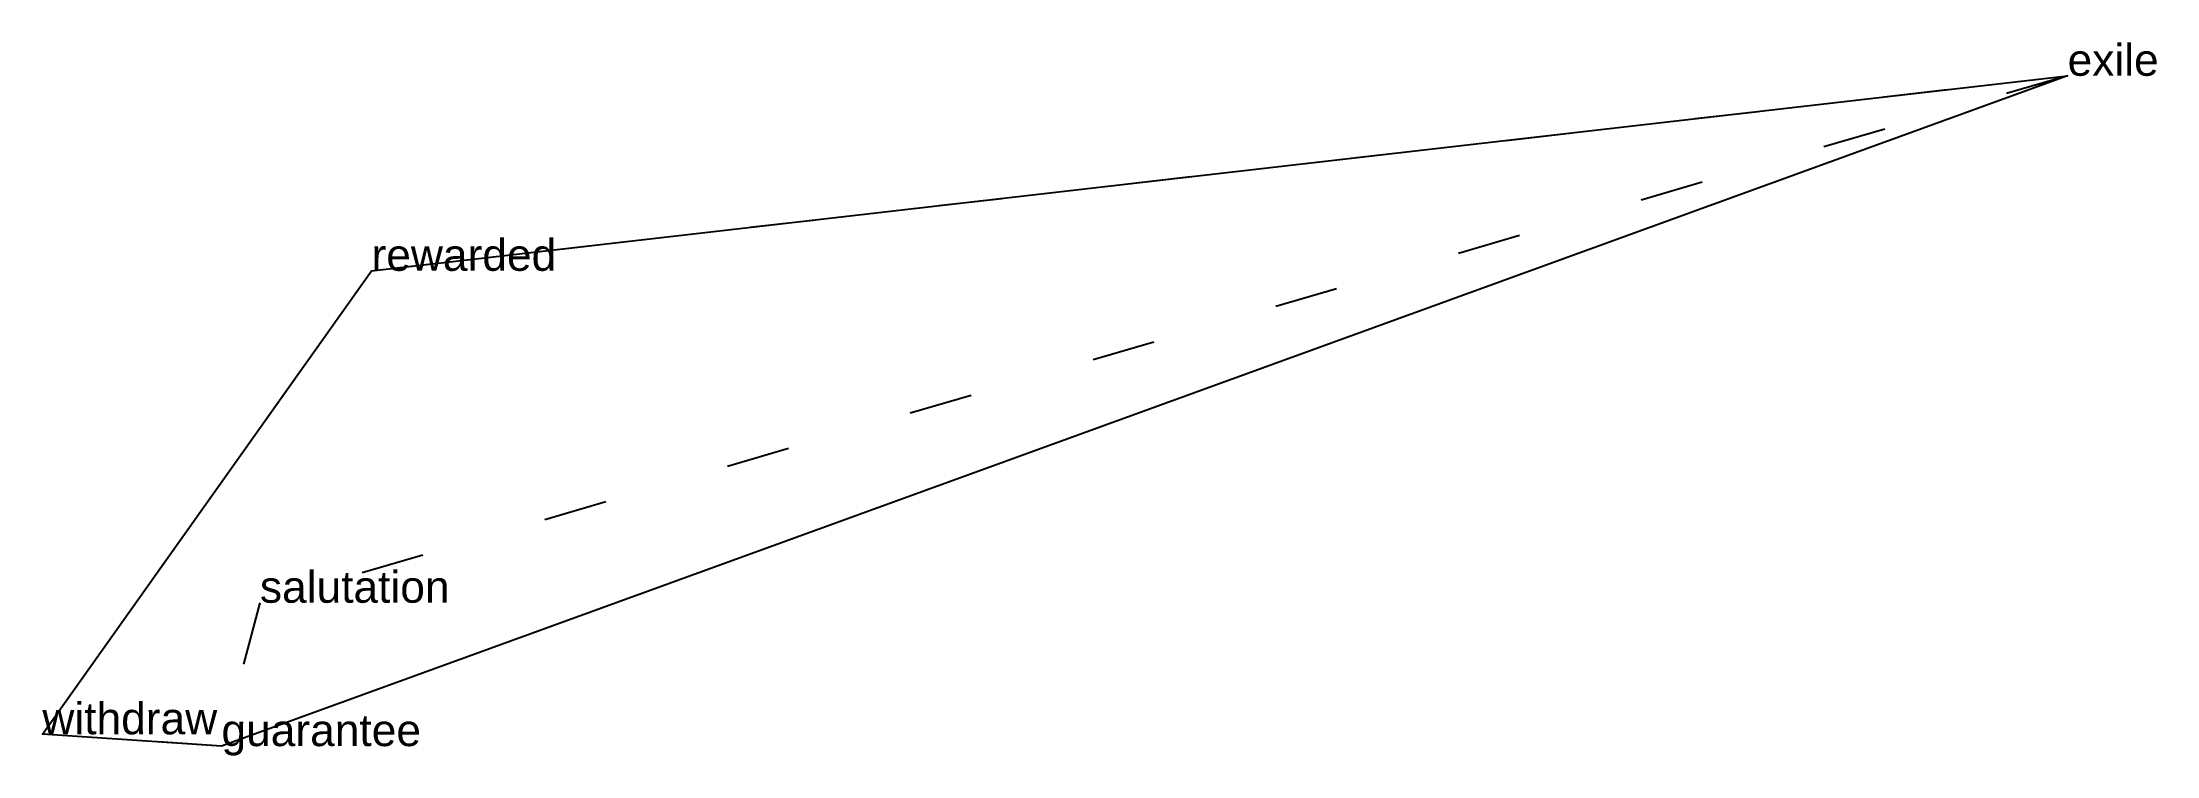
# Model space of a CAD drawing. Extents: x -2.24 to 1.09, y -0.77 to 0.35.
import ezdxf

# ---------------------------------------------------------------- set-up
doc = ezdxf.new("R2010")
doc.units = 0
doc.linetypes.add('DOT', pattern=[0.2, 0, -0.2])
doc.layers.add('TEXT', color=1, linetype='CONTINUOUS')
doc.styles.get("Standard").update_dxf_attribs({"font": 'arial.ttf'})

msp = doc.modelspace()

# ---------------------------------------------------------------- linework, layer by layer
at = {"layer": 'INTERNAL', "linetype": 'DOT'}
msp.add_polyline3d([(-1.8958, -0.5289, 0), (-1.9564, -0.7547, 0), (-2.2387, -0.7361, 0), (-1.7199, -0.0061, 0), (0.9535, 0.3011, 0), (-1.8958, -0.5289, 0)], close=True, dxfattribs=at)
at = {"layer": 'OUTLINE', "linetype": 'CONTINUOUS'}
msp.add_polyline3d([(-1.9564, -0.7547, 0), (-2.2387, -0.7361, 0), (-1.7199, -0.0061, 0), (0.9535, 0.3011, 0), (-1.9564, -0.7547, 0)], close=True, dxfattribs=at)

# ---------------------------------------------------------------- texts
at = {"layer": 'TEXT'}
for s, p in [('exile', (0.9535, 0.3011)), ('rewarded', (-1.7199, -0.0061)), ('salutation', (-1.8958, -0.5289)), ('withdraw', (-2.2387, -0.7361)), ('guarantee', (-1.9564, -0.7547))]:
    msp.add_text(s, height=0.05, dxfattribs=at).set_placement(p)

doc.saveas('drawing.dxf')
